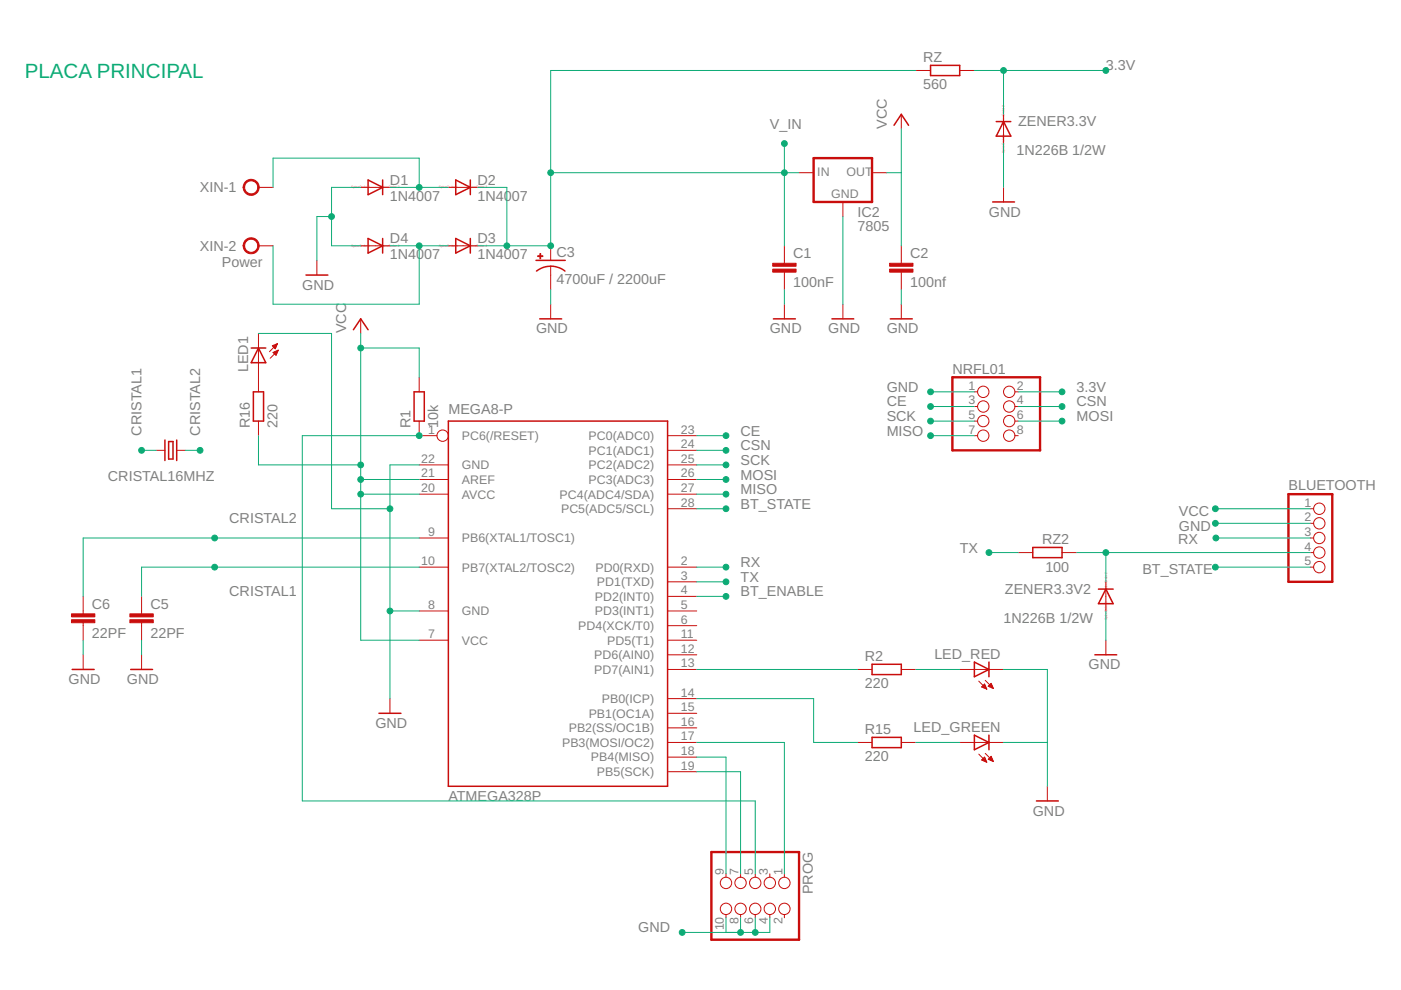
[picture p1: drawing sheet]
<svg xmlns="http://www.w3.org/2000/svg" width="297mm" height="210mm" viewBox="0 0 297 210" stroke-linecap="round" stroke-linejoin="round" font-family="sans-serif">
<defs><g id="words">
<text font-size="4.4" fill="#0dab76" x="5.2" y="16.5">PLACA PRINCIPAL</text>
<g font-size="3" fill="#808080">
<text x="195.7" y="13.1">RZ</text>
<text x="234.5" y="14.9">3.3V</text>
<text x="195.7" y="19">560</text>
<text x="163.2" y="27.3">V_IN</text>
<text x="188" y="27.3" transform="rotate(-90 188 27.3)">VCC</text>
<text x="215.9" y="26.7">ZENER3.3V</text>
<text x="215.5" y="32.9">1N226B 1/2W</text>
<text x="42.4" y="40.8">XIN-1</text>
<text x="82.7" y="39.1">D1</text>
<text x="101.3" y="39.1">D2</text>
<text x="82.7" y="42.5">1N4007</text>
<text x="101.3" y="42.5">1N4007</text>
<text x="181.8" y="45.9">IC2</text>
<text x="209.7" y="45.9">GND</text>
<text x="42.4" y="53.2">XIN-2</text>
<text x="82.7" y="51.5">D4</text>
<text x="101.3" y="51.5">D3</text>
<text x="181.8" y="49">7805</text>
<text x="47.1" y="56.6">Power</text>
<text x="82.7" y="54.9">1N4007</text>
<text x="101.3" y="54.9">1N4007</text>
<text x="118" y="54.4">C3</text>
<text x="168.2" y="54.7">C1</text>
<text x="192.9" y="54.7">C2</text>
<text x="64.1" y="61.4">GND</text>
<text x="118" y="60.3">4700uF / 2200uF</text>
<text x="168.2" y="60.9">100nF</text>
<text x="192.9" y="60.9">100nf</text>
<text x="73.4" y="70.7" transform="rotate(-90 73.4 70.7)">VCC</text>
<text x="113.7" y="70.7">GND</text>
<text x="163.2" y="70.7">GND</text>
<text x="175.6" y="70.7">GND</text>
<text x="188" y="70.7">GND</text>
<text x="52.6" y="78.9" transform="rotate(-90 52.6 78.9)">LED1</text>
<text x="188" y="83.1">GND</text>
<text x="201.9" y="79.2">NRFL01</text>
<text x="228.3" y="83.1">3.3V</text>
<text x="95.1" y="87.7">MEGA8-P</text>
<text x="188" y="86.2">CE</text>
<text x="188" y="89.3">SCK</text>
<text x="228.3" y="86.2">CSN</text>
<text x="228.3" y="89.3">MOSI</text>
<text x="30" y="92.4" transform="rotate(-90 30 92.4)">CRISTAL1</text>
<text x="42.4" y="92.4" transform="rotate(-90 42.4 92.4)">CRISTAL2</text>
<text x="53" y="90.8" transform="rotate(-90 53 90.8)">R16</text>
<text x="58.8" y="90.8" transform="rotate(-90 58.8 90.8)">220</text>
<text x="87" y="90.8" transform="rotate(-90 87 90.8)">R1</text>
<text x="92.9" y="90.8" transform="rotate(-90 92.9 90.8)">10k</text>
<text x="157" y="92.4">CE</text>
<text x="157" y="95.5">CSN</text>
<text x="188" y="92.4">MISO</text>
<text x="22.9" y="102">CRISTAL16MHZ</text>
<text x="157" y="98.6">SCK</text>
<text x="157" y="101.7">MOSI</text>
<text x="157" y="107.9">BT_STATE</text>
<text x="157" y="104.8">MISO</text>
<text x="273.2" y="104">BLUETOOTH</text>
<text x="48.6" y="111">CRISTAL2</text>
<text x="249.9" y="109.4">VCC</text>
<text x="249.9" y="112.5">GND</text>
<text x="203.5" y="117.2">TX</text>
<text x="221" y="115.3">RZ2</text>
<text x="249.8" y="115.3">RX</text>
<text x="157" y="120.3">RX</text>
<text x="157" y="123.4">TX</text>
<text x="213.1" y="125.9">ZENER3.3V2</text>
<text x="221.6" y="121.2">100</text>
<text x="242.2" y="121.8">BT_STATE</text>
<text x="19.5" y="129.1">C6</text>
<text x="31.9" y="129.1">C5</text>
<text x="48.6" y="126.4">CRISTAL1</text>
<text x="157" y="126.4">BT_ENABLE</text>
<text x="212.8" y="132">1N226B 1/2W</text>
<text x="19.5" y="135.3">22PF</text>
<text x="31.9" y="135.3">22PF</text>
<text x="183.3" y="140.1">R2</text>
<text x="198.1" y="139.8">LED_RED</text>
<text x="230.8" y="141.9">GND</text>
<text x="14.5" y="145">GND</text>
<text x="26.9" y="145">GND</text>
<text x="183.3" y="146">220</text>
<text x="79.6" y="154.3">GND</text>
<text x="183.3" y="155.6">R15</text>
<text x="193.7" y="155.2">LED_GREEN</text>
<text x="183.3" y="161.5">220</text>
<text x="95.1" y="169.8">ATMEGA328P</text>
<text x="219" y="172.9">GND</text>
<text x="172.3" y="189.6" transform="rotate(-90 172.3 189.6)">PROG</text>
<text x="135.3" y="197.7">GND</text>
</g>
<g font-size="2.6" fill="#808080">
<text x="173.3" y="37.4">IN</text>
<text x="176.2" y="41.9">GND</text>
<text x="179.5" y="37.4">OUT</text>
<text x="205.4" y="82.7">1</text>
<text x="215.6" y="82.7">2</text>
<text x="205.4" y="85.7">3</text>
<text x="205.4" y="88.8">5</text>
<text x="215.6" y="85.7">4</text>
<text x="215.6" y="88.8">6</text>
<text x="90.8" y="91.9">1</text>
<text x="97.9" y="93.3">PC6(/RESET)</text>
<text x="124.8" y="93.3">PC0(ADC0)</text>
<text x="144.4" y="95">24</text>
<text x="144.4" y="91.9">23</text>
<text x="205.4" y="91.9">7</text>
<text x="215.6" y="91.9">8</text>
<text x="89.3" y="98.1">22</text>
<text x="89.3" y="101.2">21</text>
<text x="97.9" y="99.5">GND</text>
<text x="124.8" y="99.5">PC2(ADC2)</text>
<text x="124.8" y="96.4">PC1(ADC1)</text>
<text x="144.4" y="101.2">26</text>
<text x="144.4" y="98.1">25</text>
<text x="89.3" y="104.3">20</text>
<text x="97.9" y="102.6">AREF</text>
<text x="97.9" y="105.7">AVCC</text>
<text x="118.7" y="105.7">PC4(ADC4/SDA)</text>
<text x="124.8" y="102.6">PC3(ADC3)</text>
<text x="144.4" y="107.4">28</text>
<text x="144.4" y="104.3">27</text>
<text x="276.6" y="107.4">1</text>
<text x="90.8" y="113.6">9</text>
<text x="119" y="108.8">PC5(ADC5/SCL)</text>
<text x="276.6" y="110.5">2</text>
<text x="276.6" y="113.6">3</text>
<text x="89.3" y="119.8">10</text>
<text x="97.9" y="115">PB6(XTAL1/TOSC1)</text>
<text x="144.4" y="119.8">2</text>
<text x="276.6" y="116.7">4</text>
<text x="276.6" y="119.8">5</text>
<text x="97.9" y="121.2">PB7(XTAL2/TOSC2)</text>
<text x="126.3" y="121.2">PD0(RXD)</text>
<text x="126.6" y="124.3">PD1(TXD)</text>
<text x="144.4" y="122.9">3</text>
<text x="90.8" y="129.1">8</text>
<text x="97.9" y="130.5">GND</text>
<text x="126.1" y="130.5">PD3(INT1)</text>
<text x="126.1" y="127.4">PD2(INT0)</text>
<text x="144.4" y="129.1">5</text>
<text x="144.4" y="126">4</text>
<text x="90.8" y="135.3">7</text>
<text x="97.9" y="136.7">VCC</text>
<text x="122.6" y="133.6">PD4(XCK/T0)</text>
<text x="128.8" y="136.7">PD5(T1)</text>
<text x="144.4" y="135.3">11</text>
<text x="144.4" y="132.2">6</text>
<text x="126" y="142.9">PD7(AIN1)</text>
<text x="126" y="139.8">PD6(AIN0)</text>
<text x="144.4" y="141.5">13</text>
<text x="144.4" y="138.4">12</text>
<text x="127.6" y="149.1">PB0(ICP)</text>
<text x="144.4" y="147.7">14</text>
<text x="120.6" y="155.3">PB2(SS/OC1B)</text>
<text x="124.8" y="152.2">PB1(OC1A)</text>
<text x="144.4" y="153.9">16</text>
<text x="144.4" y="150.8">15</text>
<text x="119.2" y="158.4">PB3(MOSI/OC2)</text>
<text x="125.3" y="161.5">PB4(MISO)</text>
<text x="144.4" y="160.1">18</text>
<text x="144.4" y="157">17</text>
<text x="126.6" y="164.6">PB5(SCK)</text>
<text x="144.4" y="163.2">19</text>
<text x="153.5" y="185.5" transform="rotate(-90 153.5 185.5)">9</text>
<text x="156.6" y="185.5" transform="rotate(-90 156.6 185.5)">7</text>
<text x="159.7" y="185.5" transform="rotate(-90 159.7 185.5)">5</text>
<text x="162.8" y="185.5" transform="rotate(-90 162.8 185.5)">3</text>
<text x="165.9" y="185.5" transform="rotate(-90 165.9 185.5)">1</text>
<text x="153.5" y="197.3" transform="rotate(-90 153.5 197.3)">10</text>
<text x="156.6" y="195.8" transform="rotate(-90 156.6 195.8)">8</text>
<text x="159.7" y="195.8" transform="rotate(-90 159.7 195.8)">6</text>
<text x="162.8" y="195.8" transform="rotate(-90 162.8 195.8)">4</text>
<text x="165.9" y="195.8" transform="rotate(-90 165.9 195.8)">2</text>
</g>
<g font-size=".7" fill="#ffba08">
<text x="213" y="28.8" transform="rotate(-90 213 28.8)">1</text>
<text x="213" y="26.2" transform="rotate(-90 213 26.2)">SpiceOrder 2</text>
<text x="213" y="32.4" transform="rotate(-90 213 32.4)">SpiceOrder</text>
<text x="74.5" y="40">SpiceOrder</text>
<text x="78.1" y="40">1</text>
<text x="80.7" y="40">SpiceOrder 2</text>
<text x="93.1" y="40">SpiceOrder</text>
<text x="96.7" y="40">1</text>
<text x="99.3" y="40">SpiceOrder 2</text>
<text x="74.5" y="52.3">SpiceOrder</text>
<text x="78.1" y="52.3">1</text>
<text x="80.7" y="52.3">SpiceOrder 2</text>
<text x="93.1" y="52.3">SpiceOrder</text>
<text x="96.7" y="52.3">1</text>
<text x="99.3" y="52.3">SpiceOrder 2</text>
<text x="234.7" y="125.4" transform="rotate(-90 234.7 125.4)">SpiceOrder 2</text>
<text x="234.7" y="131.6" transform="rotate(-90 234.7 131.6)">SpiceOrder</text>
<text x="234.7" y="127.9" transform="rotate(-90 234.7 127.9)">1</text>
</g>
</g></defs>
<g fill="none" stroke="#c90d0c" stroke-width=".32">
<path d="M197.3 13.9h6.2v2.1h-6.2zM78 38.2l3.1 1.5-3.1 1.6zM81.1 38.2v3.1M96.6 38.2l3.1 1.5-3.1 1.6zM99.7 38.2v3.1M189.5 26.6l1.6-2.4 1.5 2.4M211.2 25.8h3.1M212.8 25.8l1.5 3.1h-3.1zM64.9 58.3h4.6M78 50.6l3.1 1.5-3.1 1.6zM81.1 50.6v3.1M96.6 50.6l3.1 1.5-3.1 1.6z"/>
<path d="M99.7 50.6v3.1M113.6 55.2h6.2M113.7 57.5a4.9 4.9 0 0 1 6.1 0M210.5 42.8h4.6M53.3 73.8h3M54.8 73.8l1.5 3.1h-3zM74.9 69.9l1.6-2.3 1.5 2.3M114.4 67.6h4.7M164 67.6h4.6M176.4 67.6h4.6M188.8 67.6h4.6M35 93.3v4.3"/>
<path d="M35.8 93.6h.9v3.7h-.9zM37.5 93.3v4.3M53.7 83.1h2.2v6.2h-2.2zM87.8 83.1h2.2v6.2h-2.2zM95.1 89.3h46.4v77.4h-46.4zM219 116.1h6.2v2.1h-6.2zM232.1 138.8h4.7M232.9 124.9h3.1M234.5 124.9l1.5 3.1h-3.1zM15.3 141.9h4.7M27.7 141.9h4.6M80.3 151.2h4.7"/>
<path d="M184.9 156.3h6.2v2.2h-6.2zM184.9 140.8h6.2v2.2h-6.2zM206.6 155.9l3.1 1.5-3.1 1.6zM206.6 140.4l3.1 1.5-3.1 1.6zM209.7 140.4v3.1M209.7 155.9v3.1M219.8 169.8h4.6"/>
</g>
<g fill="none" stroke="#c90d0c" stroke-width=".21">
<path d="M194.2 14.9h3.1M203.5 14.9h3.1M54.8 39.7h3.1M76.5 39.7h6.2M95.1 39.7h6.2M169.4 36.6h3.1M184.9 36.6h3.1M191.1 24.2v3.1M212.8 24.2v6.2M212.8 39.7v3.1M54.8 52.1h3.1M67.2 55.2v3.1"/>
<path d="M76.5 52.1h6.2M95.1 52.1h6.2M116.8 52.1v3.1M116.8 56.5v4.9M166.3 52.1v3.7M166.3 57.7v3.7M178.7 42.8v3.1M191.1 52.1v3.7M191.1 57.7v3.7M54.8 70.7v12.4M57.7 73.3l1.1-.4-.4 1.1zM57.8 73.4h.8"/>
<path d="M57.9 74.7l1.1-.4-.5 1zM57.9 74.8h.9M57.9 73.5h.6M58 73.2h.7M58.1 74.9h.6M58.1 73.7h.4M58.2 74.6h.6M58.2 75.1h.4M58.3 73.8h.1M58.4 73h.3M58.4 75.2h.2M58.5 74.4h.4"/>
<path d="M58.7 72.9h.1M58.8 72.9l-1.7 1.7M58.9 74.3h.1M59 74.3l-1.7 1.7M76.5 67.6v3.1M88.9 80v3.1M116.8 64.5v3.1M166.3 64.5v3.1M178.7 64.5v3.1M191.1 64.5v3.1M33.1 95.5h1.9M37.5 95.5h1.8"/>
<path d="M54.8 89.3v3.1M88.9 98.6h6.2M88.9 89.3v3.1h3.7M141.5 98.6h6.2M141.5 95.5h6.2M141.5 92.4h6.2M206.6 92.4h.7M206.6 83.1h.7M206.6 86.2h.7M206.6 89.3h.7M215.2 92.4h.7M215.2 83.1h.7"/>
<path d="M215.2 86.2h.7M215.2 89.3h.7M88.9 114.1h6.2M88.9 101.7h6.2M88.9 104.8h6.2M141.5 101.7h6.2M141.5 104.8h6.2M141.5 107.9h6.2M215.9 117.2h3.1M225.2 117.2h3.1M277.8 114.1h.7M277.8 107.9h.7"/>
<path d="M277.8 117.2h.7M277.8 111h.7M17.6 126.4v3.8M17.6 132v3.7M17.6 138.8v3.1M30 126.4v3.8M30 132v3.7M30 138.8v3.1M88.9 120.2h6.2M88.9 129.5h6.2M88.9 135.7h6.2M141.5 120.2h6.2"/>
<path d="M141.5 129.5h6.2M141.5 135.7h6.2M141.5 138.8h6.2M141.5 132.7h6.2M141.5 126.4h6.2M141.5 123.4h6.2M234.5 123.4v6.1M234.5 135.7v3.1M277.8 120.2h.7M82.7 148.1v3.1M141.5 157.4h6.2M141.5 154.3h6.2"/>
<path d="M141.5 151.2h6.2M141.5 148.1h6.2M141.5 141.9h6.2M181.8 157.4h3.1M181.8 141.9h3.1M191.1 157.4h3.1M191.1 141.9h3.1M203.5 157.4h9.3M203.5 141.9h9.3M207.5 159.9l1.7 1.7M207.5 144.4l1.7 1.7M208.1 145.6l.6-.6 .5 1.1z"/>
<path d="M208.2 145.6h.8M208.3 145.5h.6M208.4 145.8h.7M208.4 145.3h.5M208.6 145.2h.2M208.8 145.9h.3M208.9 159.7l1.7 1.8M208.9 144.3l1.7 1.7M209.2 146.1h.1M209.5 145.5h.9M209.5 145.5l1.1 .5M209.5 145.5l.6-.6 .5 1.1"/>
<path d="M209.7 145.3h.6M209.8 145.6h.7M209.8 145.2h.5M210 145h.2M210.2 145.8h.3M210.6 145.9h.1M141.5 163.6h6.2M141.5 160.5h6.2M208.1 161.1l.6-.6 .5 1.1zM208.2 161h.8M208.3 161.2h.7M208.4 160.9h.5"/>
<path d="M208.5 160.7h.3M208.6 161.4h.5M208.7 160.6h.1M209 161.5h.2M209.6 160.9h.8M209.7 161h.7M209.8 160.7h.5M209.9 160.6h.3M210 161.2h.5M210.1 160.4h.1M210.1 160.4l.5 1.1-1.1-.5zM210.4 161.4h.2"/>
<path d="M222.1 166.7v3.1M153.9 185.3v.7M153.9 193.9v.7M157 185.3v.7M157 193.9v.7M160.1 185.3v.7M160.1 193.9v.7M163.2 185.3v.7M163.2 193.9v.7M166.3 185.3v.7M166.3 193.9v.7"/>
<circle cx="93.9" cy="92.4" r="1.21"/>
<circle cx="208.5" cy="92.4" r="1.21"/>
<circle cx="208.5" cy="89.3" r="1.21"/>
<circle cx="208.5" cy="86.2" r="1.21"/>
<circle cx="208.5" cy="83.1" r="1.21"/>
<circle cx="214" cy="92.4" r="1.21"/>
<circle cx="214" cy="89.3" r="1.21"/>
<circle cx="214" cy="86.2" r="1.21"/>
<circle cx="214" cy="83.1" r="1.21"/>
<circle cx="279.7" cy="107.9" r="1.21"/>
<circle cx="279.7" cy="114.1" r="1.21"/>
<circle cx="279.7" cy="117.2" r="1.21"/>
<circle cx="279.7" cy="111" r="1.21"/>
<circle cx="279.7" cy="120.2" r="1.21"/>
<circle cx="153.9" cy="187.2" r="1.21"/>
<circle cx="153.9" cy="192.7" r="1.21"/>
<circle cx="157" cy="192.7" r="1.21"/>
<circle cx="157" cy="187.2" r="1.21"/>
<circle cx="160.1" cy="187.2" r="1.21"/>
<circle cx="160.1" cy="192.7" r="1.21"/>
<circle cx="163.2" cy="187.2" r="1.21"/>
<circle cx="163.2" cy="192.7" r="1.21"/>
<circle cx="166.3" cy="192.7" r="1.21"/>
<circle cx="166.3" cy="187.2" r="1.21"/>
</g>
<path d="M172.5 33.5h12.4v9.3h-12.4zM201.9 80h18.6v15.5h-18.6zM273.2 104.8h9.3v18.6h-9.3zM150.8 180.7h18.6v18.5h-18.6z" fill="none" stroke="#c90d0c" stroke-width=".51"/>
<g fill="#c90d0c" stroke="#c90d0c" stroke-width=".21">
<path d="M163.8 57.1h5v.6h-5z"/>
<path d="M163.8 55.8h5v.7h-5z"/>
<path d="M188.6 57.1h5v.6h-5z"/>
<path d="M188.6 55.8h5v.7h-5z"/>
<path d="M114 54.2h1.1v.2h-1.1z"/>
<path d="M114.5 53.8h.1v1.1h-.1z"/>
<path d="M27.5 131.4h5v.6h-5z"/>
<path d="M27.5 130.2h5v.6h-5z"/>
<path d="M15.2 131.4h4.9v.6h-4.9z"/>
<path d="M15.2 130.2h4.9v.6h-4.9z"/>
</g>
<g fill="#c90d0c" stroke="#c90d0c" stroke-width=".21">
<path d="M51.9 38.6a1.7 1.7 0 0 1 2.8 .2 1.7 1.7 0 0 1-1 2.6 1.7 1.7 0 0 1-2.2-1.7h.4a1.39 1.39 0 0 1 1.9-1.3 1.39 1.39 0 0 1 .3 2.4 1.39 1.39 0 0 1-2.2-.8v-.3h-.4z" fill-rule="evenodd"/>
<path d="M51.9 51a1.7 1.7 0 0 1 2.8 .2 1.7 1.7 0 0 1-1 2.5 1.7 1.7 0 0 1-2.2-1.6h.4a1.39 1.39 0 0 1 1.9-1.3 1.39 1.39 0 0 1 .3 2.4 1.39 1.39 0 0 1-2.2-.8v-.3h-.4z" fill-rule="evenodd"/>
</g>
<g fill="none" stroke="#0dab76" stroke-width=".21">
<path d="M194.2 14.9h-77.4v37.2h-15.5M206.6 14.9h27.9M212.8 14.9v9.3M57.9 39.7v-6.2h31v6.2M76.5 39.7h-6.2v12.4h6.2M82.7 39.7h12.4M101.3 39.7h6.2v12.4M116.8 36.6h52.6M166.3 30.4v21.7M188 36.6h3.1M191.1 27.3v24.8M212.8 30.4v9.3"/>
<path d="M57.9 52.1v12.4h31v-12.4M70.3 45.9h-3.1v9.3M82.7 52.1h12.4M178.7 45.9v18.6M54.8 70.7h15.5v37.2h12.4M76.5 70.7v65h12.4M76.5 73.8h12.4v6.2M116.8 61.4v3.1M166.3 61.4v3.1M191.1 61.4v3.1M30 95.5h3.1M39.3 95.5h3.1"/>
<path d="M54.8 92.4v6.2h21.7M88.9 92.4h-24.8v77.4h96v15.5M88.9 98.6h-6.2v49.5M147.7 92.4h6.2M147.7 98.6h6.2M147.7 95.5h6.2M197.3 92.4h9.3M197.3 83.1h9.3M197.3 86.2h9.3M197.3 89.3h9.3M215.9 83.1h9.3M215.9 86.2h9.3"/>
<path d="M215.9 89.3h9.3M76.5 104.8h12.4M76.5 101.7h12.4M88.9 114.1h-71.3v12.3M147.7 104.8h6.2M147.7 101.7h6.2M147.7 107.9h6.2M209.7 117.2h6.2M228.3 117.2h49.5M234.5 117.2v6.2M257.7 107.9h20.1M257.7 111h20.1"/>
<path d="M257.8 114.1h20M17.6 135.7v3.1M30 135.7v3.1M82.7 129.5h6.2M88.9 120.2h-58.9v6.2M147.7 120.2h6.2M147.7 126.4h6.2M147.7 123.4h6.2M234.5 129.5v6.2M257.7 120.2h20.1M147.7 157.4h18.6v27.9M147.7 148.1h24.8v9.3h9.3"/>
<path d="M147.7 141.9h34.1M194.2 157.4h9.3M194.2 141.9h9.3M212.8 157.4h9.3M212.8 141.9h9.3v24.8M147.7 163.6h9.3v21.7M147.7 160.5h6.2v24.8M153.9 194.6v3.1M157 194.6v3.1M160.1 194.6v3.1M163.2 194.6v3.1h-18.6"/>
</g>
<g fill="#0dab76" stroke="#0dab76" stroke-width=".21">
<circle cx="88.9" cy="92.4" r=".61"/>
<circle cx="76.5" cy="73.8" r=".61"/>
<circle cx="76.5" cy="104.8" r=".61"/>
<circle cx="76.5" cy="101.7" r=".61"/>
<circle cx="76.5" cy="98.6" r=".61"/>
<circle cx="257.7" cy="107.9" r=".61"/>
<circle cx="82.7" cy="129.5" r=".61"/>
<circle cx="82.7" cy="107.9" r=".61"/>
<circle cx="70.3" cy="45.9" r=".61"/>
<circle cx="197.3" cy="83.1" r=".61"/>
<circle cx="160.1" cy="197.7" r=".61"/>
<circle cx="157" cy="197.7" r=".61"/>
<circle cx="144.6" cy="197.7" r=".61"/>
<circle cx="257.7" cy="111" r=".61"/>
<circle cx="88.9" cy="39.7" r=".61"/>
<circle cx="88.9" cy="52.1" r=".61"/>
<circle cx="166.3" cy="36.6" r=".61"/>
<circle cx="166.3" cy="30.4" r=".61"/>
<circle cx="107.5" cy="52.1" r=".61"/>
<circle cx="116.8" cy="52.1" r=".61"/>
<circle cx="116.8" cy="36.6" r=".61"/>
<circle cx="42.4" cy="95.5" r=".61"/>
<circle cx="45.5" cy="114.1" r=".61"/>
<circle cx="30" cy="95.5" r=".61"/>
<circle cx="45.5" cy="120.2" r=".61"/>
<circle cx="212.8" cy="14.9" r=".61"/>
<circle cx="234.5" cy="14.9" r=".61"/>
<circle cx="225.2" cy="83.1" r=".61"/>
<circle cx="153.9" cy="92.4" r=".61"/>
<circle cx="197.3" cy="86.2" r=".61"/>
<circle cx="197.3" cy="89.3" r=".61"/>
<circle cx="153.9" cy="98.6" r=".61"/>
<circle cx="225.2" cy="86.2" r=".61"/>
<circle cx="153.9" cy="95.5" r=".61"/>
<circle cx="257.7" cy="120.2" r=".61"/>
<circle cx="153.9" cy="107.9" r=".61"/>
<circle cx="153.9" cy="126.4" r=".61"/>
<circle cx="234.5" cy="117.2" r=".61"/>
<circle cx="197.3" cy="92.4" r=".61"/>
<circle cx="153.9" cy="104.8" r=".61"/>
<circle cx="225.2" cy="89.3" r=".61"/>
<circle cx="153.9" cy="101.7" r=".61"/>
<circle cx="153.9" cy="120.2" r=".61"/>
<circle cx="257.8" cy="114.1" r=".61"/>
<circle cx="153.9" cy="123.4" r=".61"/>
<circle cx="209.7" cy="117.2" r=".61"/>
</g>
<use href="#words"/>
</svg>
